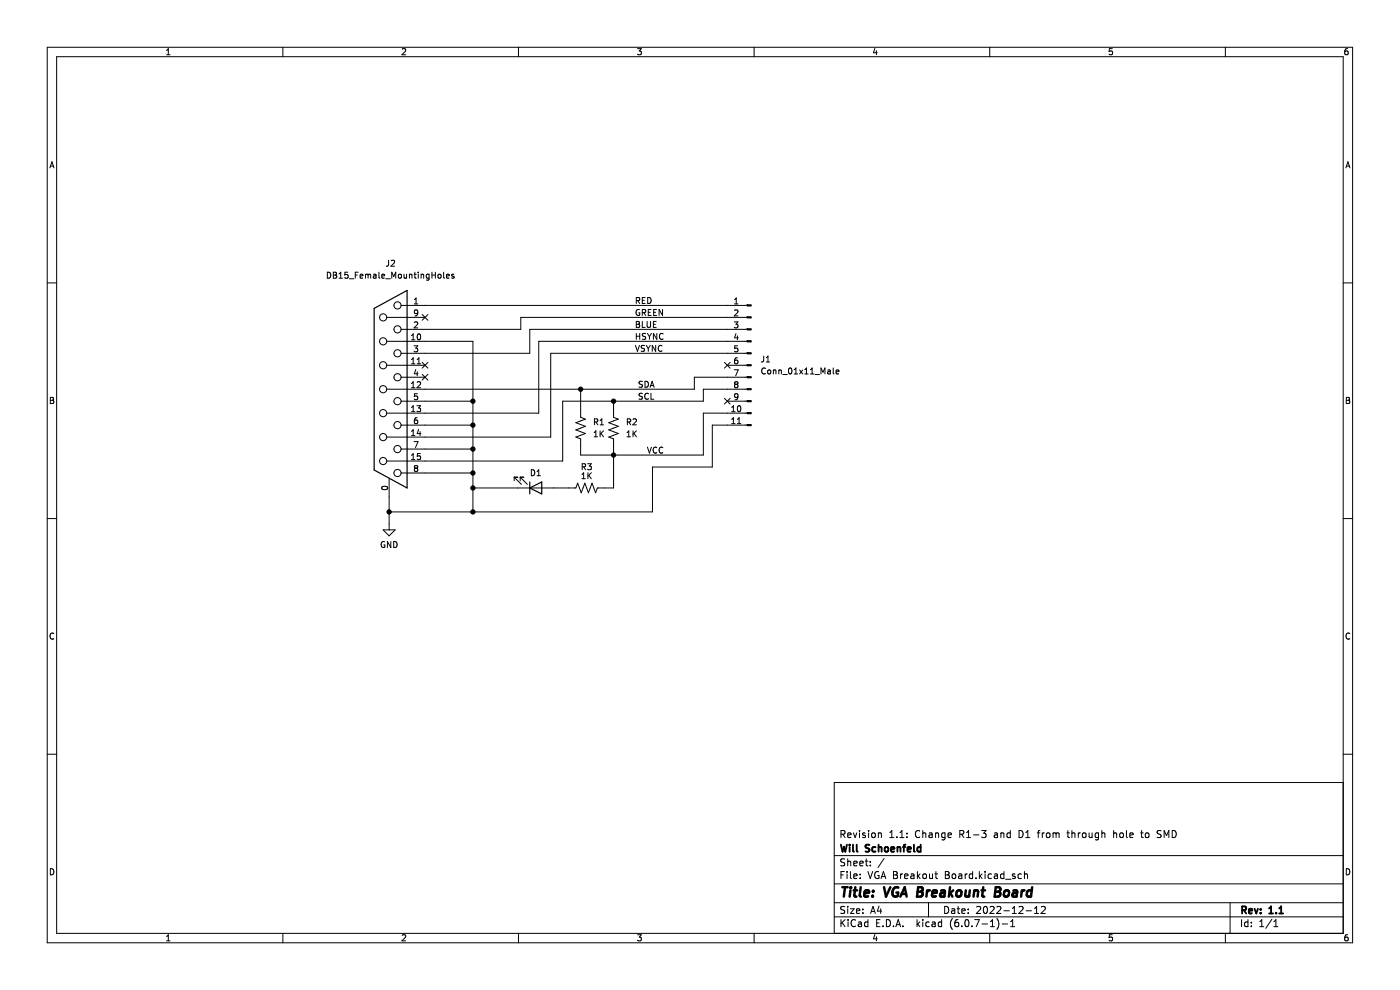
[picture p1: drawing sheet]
<svg xmlns="http://www.w3.org/2000/svg" width="297mm" height="210mm" viewBox="0 0 297 210" stroke-linecap="round" stroke-linejoin="round" font-family="sans-serif">
<path d="M0 0h296.9v210h-296.9z" fill-rule="evenodd" fill="#fff" stroke="#fff" stroke-width=".21"/>
<g fill="none" stroke="#000" stroke-width=".21">
<path d="M10 10h276.9v190h-276.9zM12 12h272.9v186h-272.9zM35.3 11.6h.8M35.3 10.7l.4-.4v1.3M60 10v2M85.3 10.4l.5-.1 .3 .4-.8 .9h.8M110 10v2M135.2 10.3h.9l-.5 .5 .4 .1v.6l-.2 .1-.6-.1M160 10v2M185.6 10.3l-.3 .9h.8M185.9 10.7v.9M210 10v2"/>
<path d="M236 10.3h-.7v.6h.6l.1 .6-.2 .1-.5-.1M260 10v2M285.9 10.3l-.4 .1-.2 .2v.8l.2 .2 .5-.1-.1-.6-.4-.1-.2 .3M10.6 35.6l.4-1.3 .5 1.3M10.7 35.2h.6M285.5 35.6l.4-1.3 .5 1.3M285.6 35.2h.7M69.4 57.7a.64 .64 0 0 1 .8 .7 .64 .64 0 0 1-.8 .6zM70.7 57.7h.4l.3 .3-.3 .3 .3 .2v.3l-.2 .2h-.5zM70.7 58.3h.4M71.9 59h.7M71.9 58.1l.4-.4v1.3"/>
<path d="M73.8 57.7h-.6l-.1 .6h.6l.1 .6-.2 .1-.5-.1M74.1 59.1h1M75.4 58.3h.4M76 57.7h-.6v1.3M76.4 58.6l.6-.1-.1-.3h-.3l-.2 .1 .1 .6h.4M77.5 58.3l.4-.1 .2 .1M77.5 58.2v.8M78.1 58.3l.2-.1h.3v.8M78.1 58.3v.7M79.2 58.2h.5l.1 .8M79.8 58.5l-.6 .2 .2 .3 .4-.1M80.4 57.7v1.1l.2 .2"/>
<path d="M81 58.6l.6-.1-.1-.3h-.3l-.2 .1 .1 .6h.4M81.8 59.1h1M82.4 55.2v1.1l-.4 .2M83 55.3l.5-.1 .2 .4-.8 .9h.8M83.1 59v-1.3l.4 .9 .5-.9v1.3M84.6 58.2h.3l.3 .2v.4l-.3 .2-.4-.2zM85.7 58.2l.1 .7h.5M86.3 58.2v.8M86.9 58.3l.4-.1 .1 .8M86.9 58.2v.8M87.8 58.2h.5M88 57.7v1.1l.3 .2"/>
<path d="M88.7 57.7v.2M88.7 58.2v.8M89.3 58.3l.5-.1 .1 .8M89.3 58.2v.8M91 58.2h-.3l-.3 .2 .1 .5h.5M91 58.2v1l-.2 .2h-.3M91.6 58.3h.8M91.6 57.7v1.3M92.4 57.7v1.3M93 58.2h.3l.3 .2v.4l-.3 .2-.4-.2zM94.1 57.7v1.1l.2 .2M94.7 58.6l.6-.1v-.3h-.4l-.2 .1 .1 .6h.5"/>
<path d="M96.3 58.2h-.3l-.2 .1 .1 .2 .4 .1v.3h-.5M10 60h2M82 77.5h8.2M82 72.4h18.3v36.2M82 67.3h8.2M85.1 64.8h73.4M87.3 72.1h.7M87.3 71.2l.4-.4v1.3M87.3 76.3l.4-.4v1.3M87.3 77.2h.7M87.8 73.4h.8l-.4 .4 .4 .2v.5l-.2 .1-.6-.1M87.9 64.5h.7"/>
<path d="M87.9 63.6l.4-.4v1.3M87.9 68.4l.5-.1 .2 .3-.8 .9h.8M88.2 78.4l-.3 .9h.8M88.5 78.9v.8M88.5 77.2h.7M88.5 76.3l.4-.4v1.3M88.6 70.9l.2-.1a.68 .68 0 0 1 .4 .7 .68 .68 0 0 1-.4 .6l-.3-.5zM88.6 66.3l-.2 .2h-.4v-.6l.4-.2 .2 .3v.7l-.2 .2-.4 .1M89.6 66.7l1.2 1.2M89.6 76.9l1.2 1.2M89.6 79.4l1.2 1.2M90.8 66.7l-1.2 1.2"/>
<path d="M90.8 76.9l-1.2 1.2M90.8 79.4l-1.2 1.2M134.8 73.3l.4 1.2 .5-1.2M135 68.2h.4l.3 .2-.3 .4 .3 .1v.3l-.2 .3h-.5zM135 68.8h.4M135 63.8l.6-.1 .1-.5-.7-.1v1.3M135 70.7v1.3M135 71.3h.7M135.3 63.8l.4 .6M135.7 65.7a.58 .58 0 0 0-.8 .6 .58 .58 0 0 0 .8 .5v-.4h-.2M135.7 70.7v1.3M136.3 66.3l.6-.1v-.4l-.6-.2v1.3"/>
<path d="M136.3 68.2v1.3h.6M136.3 63.7h.4M136.6 66.3l.4 .6M136.7 73.3h-.4l-.3 .2 .1 .3 .6 .2v.4l-.7 .1M136.9 63.1h-.6v1.3h.6M137 70.8l-.5-.1-.2 .3 .1 .3 .5 .2v.4h-.6M137.1 73.3l.4 .6M137.3 68.2v1l.2 .3 .4-.1 .1-.2v-1M137.3 70.7l.5 .7M137.4 63.1a.64 .64 0 0 1 .7 .6 .64 .64 0 0 1-.7 .7zM137.5 66.2h.5M137.5 73.9v.6"/>
<path d="M137.8 71.4v.6M138 73.3l-.5 .6M138.1 65.6h-.6v1.3h.6M138.2 70.7l-.4 .7M138.6 68.8h.4M138.7 66.2h.4M139.1 73.3v1.2l-.7-1.2v1.2M139.2 68.2h-.6v1.3h.6M139.3 65.6h-.6v1.3h.6M139.3 70.7v1.3l-.7-1.3v1.3M140.4 73.4a.56 .56 0 0 0-.8 .5 .56 .56 0 0 0 .8 .5M140.6 65.6v1.3l-.8-1.3v1.3"/>
<path d="M140.7 70.8a.56 .56 0 0 0-.8 .6 .56 .56 0 0 0 .8 .5M153.7 76.9l1.2 1.2M154.3 77.5h4.2M154.9 76.9l-1.2 1.2M155.8 68.3h.8l-.5 .5 .4 .1v.5l-.2 .1-.5-.1M155.8 78.4h.8l-.5 1.3M155.8 64.5h.8M155.8 65.9l.5-.2 .3 .4-.8 .9h.8M155.8 63.6l.4-.4v1.3M156.1 70.8l-.3 .9h.8M156.4 75.9l-.3 .1-.2 .2-.1 .7 .3 .3 .4-.2-.1-.6h-.3l-.3 .2M156.4 71.2v.9"/>
<path d="M156.5 73.4h-.6l-.1 .6 .6-.1 .1 .6-.2 .1-.5-.1M158.5 72.4h-44.2v15.2h-32.3M158.5 74.9h-41.7v17.8h-34.8M158.5 69.9h-46.1v5h-27.3M158.5 67.3h-48v2.6h-25.4M162 75.5v1.1l-.5 .2M162.4 78.2a.56 .56 0 0 0-.8 .5 .56 .56 0 0 0 .8 .5M162.6 76.8h.7M162.6 75.9l.3-.4v1.3M163 78.5h.3l.2 .2v.4l-.2 .2-.4-.2zM164.1 78.6l.5-.1v.8M164.1 78.5v.8"/>
<path d="M165.2 78.6l.5-.1 .1 .8M165.2 78.5v.8M166.1 79.4h.9M167.4 78.2l.2-.1a.68 .68 0 0 1 .4 .6 .68 .68 0 0 1-.4 .6l-.3-.5zM168.5 79.3h.7M168.5 78.4l.3-.3v1.2M169.6 78.5l.7 .8M170.3 78.5l-.7 .8M170.7 79.3h.7M170.7 78.4l.4-.3v1.2M171.9 79.3h.8M171.9 78.4l.4-.3v1.2"/>
<path d="M172.9 79.4h1M174.2 79.3v-1.2l.4 .9 .4-.9v1.2M175.6 78.5h.5l.1 .8M176.2 78.8l-.6 .2 .1 .3h.5M176.8 78.1v1l.1 .2M177.4 78.9l.6-.1-.1-.3h-.3l-.2 .2v.6h.5M284.9 60h2M10.7 84.3h.4l.3 .2-.3 .4 .3 .1v.3l-.2 .3h-.5zM10.7 84.9h.4M85.1 95.3h15.2M85.1 90.2h15.2M85.1 85.1h15.2"/>
<path d="M85.1 80h5.1M87.3 81.3l.4-.3v1.2M87.3 86.4l.4-.3v1.2M87.3 91.5l.4-.4v1.3M87.3 96.6l.4-.4v1.3M87.3 82.2h.7M87.3 87.3h.7M87.3 92.4h.7M87.3 97.5h.7M87.8 93.7h.9l-.6 1.2M88.1 99.3l-.2 .2v.3l.2 .2h.3l.2-.2v-.4l-.2-.1M88.1 99.3l-.2-.2 .2-.3h.4l.1 .2-.2 .3"/>
<path d="M88.1 99.3h.3M88.4 86.1h.8l-.4 .4 .4 .2v.5l-.2 .1-.6-.1M88.5 81.1l.5-.1 .2 .3-.8 .9h.8M88.5 88.6l-.4 .1-.1 .2-.1 .7 .2 .3 .5-.2-.1-.6h-.4l-.2 .2M88.6 83.5h-.6l-.1 .6h.6l.1 .6-.2 .1-.5-.1M88.8 91.1l-.3 .9h.8M89.1 91.6v.8M89.2 96.2h-.6l-.1 .6h.6l.1 .6-.2 .1-.5-.1M112.7 99.6a.64 .64 0 0 1 .8 .7 .64 .64 0 0 1-.8 .6zM123.2 82.6v5.9l1 .4-2 .8 2 .7-2 .8 2 .8-2 .7 1 .4v3.4h26v-8.9h9.3M123.5 99h.6l.1-.5-.7-.1v1.2M123.8 99l.4 .6"/>
<path d="M124.7 98.4h.7l-.4 .5 .4 .1v.5l-.2 .1-.5-.1M126 92.7h.8M126 91.7l.4-.3v1.3M126.1 89.5h.6l.1-.5-.7-.2v1.3M126.4 89.5l.4 .6M127.3 90.1h.7M127.3 89.2l.4-.4v1.3M127.3 91.4v1.3M127.5 91.9l.5 .8M128 91.4l-.7 .7M130.2 85.1v3.4l1 .4-2.1 .8 2.1 .7-2.1 .8 2.1 .8-2.1 .7 1.1 .4v10.4h-3.5l-.3 1-.8-2-.8 2-.7-2-.8 2-.8-2-.3 1h-21.9M133 92.7h.7"/>
<path d="M133 91.7l.4-.3v1.3M133.1 89.5h.6v-.5l-.6-.2v1.3M133.4 89.5l.4 .6M134.3 89l.5-.2 .2 .4-.8 .9h.8M134.3 91.4v1.3M134.5 91.9l.5 .8M135 91.4l-.7 .7M136.3 83.5h-.7v.4l.6 .2 .1 .3-.3 .3-.4-.1M136.3 80.9l-.7 .1v.4l.6 .2 .1 .3-.3 .2h-.4M136.8 80.9a.64 .64 0 0 1 .8 .6 .64 .64 0 0 1-.8 .6zM137.3 94.8l.5 1.3 .4-1.3M137.6 83.5a.56 .56 0 0 0-.8 .6 .56 .56 0 0 0 .8 .5"/>
<path d="M137.9 82.1l.4-1.2 .5 1.2M138 81.8h.6M138.1 83.4v1.3h.6M139.3 95a.56 .56 0 0 0-.8 .5 .56 .56 0 0 0 .8 .5M140.6 95a.56 .56 0 0 0-.8 .5 .56 .56 0 0 0 .8 .5M153.7 84.5l1.2 1.2M154.3 85.1h4.2M154.9 84.5l-1.2 1.2M155.2 87.3h.7M155.2 89.9h.7M155.2 86.4l.4-.3v1.2M155.2 89l.4-.4v1.3"/>
<path d="M156.1 81.5l-.3 .3v.2l.3 .2h.2l.3-.2-.1-.4-.2-.1M156.1 81.5l-.3-.2 .3-.3h.2l.3 .2-.3 .3M156.1 81.5h.2M156.4 89.9h.8M156.4 89l.4-.4v1.3M156.6 86.2l.1-.1a.68 .68 0 0 1 .5 .6 .68 .68 0 0 1-.5 .6l-.3-.5zM156.6 84.1l-.3 .2-.4-.1v-.6l.4-.1 .3 .3-.1 .7-.2 .2-.4 .1M158.5 82.6h-9.3v2.5h-29.8v12.7h-37.4M158.5 90.2h-7.4v8.9h-12.7v9.5h-55.9M158.5 80h-11.2v2.6h-65.3M285.6 84.3h.4l.3 .2-.3 .4 .3 .1 .1 .3-.3 .3h-.5zM285.6 84.9h.4"/>
<path d="M10 110h2M81.1 103.3a.61 .61 0 0 1 .7-.2 .61 .61 0 0 1 .4 .6 .75 .75 0 0 1-1.2-.3zM81.3 112.4h2.5l-1.3 1.3zM81.6 114.9a.58 .58 0 0 0-.8 .6 .58 .58 0 0 0 .8 .5v-.4h-.2M82.5 101.6v10.8M82.9 114.9v1.2l-.7-1.2v1.2M83.5 114.9a.64 .64 0 0 1 .7 .6 .64 .64 0 0 1-.7 .6zM85.1 100.3h15.2M109.1 101.2l1.5 1.5M109.1 101.2h.7M109.1 101.2v.8M110.4 101.2h.7"/>
<path d="M110.4 101.2l1.5 1.5M110.4 101.2v.8M113.9 100.9h.8M113.9 100l.4-.4v1.3M123.5 101.5h.7M123.5 100.6l.3-.3v1.2M124.7 100.3v1.2M124.9 100.8l.5 .7M125.4 100.3l-.7 .7M284.9 110h2M11.4 134.4a.58 .58 0 0 0-.8 .5 .58 .58 0 0 0 .8 .6M286.4 134.4a.58 .58 0 0 0-.9 .5 .58 .58 0 0 0 .9 .6"/>
<path d="M10 160h2M284.9 160h2M178.4 177l.7-.1 .2-.2-.1-.4-.8-.1v1.5M178.8 177l.5 .7M179.8 177.2l.8-.2-.1-.3h-.4l-.3 .2 .1 .7h.6M181.1 176.7l.3 1 .4-1M182.3 176.2v.1M182.3 176.7v1M183.6 176.7h-.4l-.2 .2 .1 .2 .5 .1v.4h-.6M184.3 176.2v.1M184.3 176.7v1M185 176.8l.2-.1 .4 .1 .1 .6-.1 .2-.4 .1-.2-.2z"/>
<path d="M186.3 176.8l.3-.1h.3l.1 1M186.3 176.7v1M188.8 177.7h.8M188.8 176.6l.4-.4v1.5M190.3 177.5v.2M190.9 177.7h.9M190.9 176.6l.4-.4v1.5M192.4 176.7v.2M192.4 177.5v.2M195.1 176.3a.71 .71 0 0 0-1 .5 .71 .71 0 0 0 .7 .9l.3-.2M195.8 176.2v1.5M195.8 176.8l.2-.1h.3l.1 1"/>
<path d="M197.1 176.7h.6l.1 1M197.8 177l-.5 .1-.3 .2 .3 .4 .5-.1M198.5 176.8l.2-.1h.3l.1 1M198.5 176.7v1M200.5 176.7h-.5l-.2 .3 .1 .6h.6M200.5 176.7v1.2l-.3 .3-.4-.1M201.1 177.2l.7-.2v-.3h-.5l-.2 .2 .1 .7h.6M203.6 177l.7-.1 .2-.2-.1-.4-.8-.1v1.5M204 177l.5 .7M205 177.7h.9M205 176.6l.5-.4v1.5M206.5 177.1h1.2"/>
<path d="M208.3 176.2h.9l-.5 .5 .4 .2v.6l-.2 .2-.6-.2M211 176.7h.5l.1 1M211.6 177l-.5 .1-.2 .2 .2 .4 .5-.1M212.3 176.7v1M212.3 176.8l.2-.1h.4l.1 1M214.3 176.7h-.4l-.3 .3 .2 .6h.5M214.3 176.2v1.5M216.2 176.2a.76 .76 0 0 1 .9 .7 .76 .76 0 0 1-.9 .8zM217.6 177.7h.9M217.6 176.6l.4-.4v1.5M220 176.7h.6M220.6 176.2l-.3 .2v1.3"/>
<path d="M221.1 176.7v1M221.5 176.7l-.4 .3M222 176.8l.3-.1 .4 .1 .1 .6-.2 .2-.3 .1-.3-.2zM223.4 176.8l.4-.1 .2 .2M223.4 176.7v1M224 176.9l.3-.2h.3l.1 1M224 176.9v.8M226.3 176.7h.6M226.5 176.2v1.3l.4 .2M227.4 176.8l.2-.1h.4v1M227.4 176.2v1.5M228.8 176.7v1"/>
<path d="M229.2 176.7l-.4 .3M229.7 176.8l.2-.1 .4 .1 .1 .6-.1 .2-.4 .1-.2-.2zM231 176.7l.1 .9 .4 .1 .2-.2M231.7 176.7v1M233 176.7h-.4l-.3 .3 .2 .6h.5M233 176.7v1.2l-.2 .3-.4-.1M233.8 176.8l.2-.1h.3l.1 1M233.8 176.2v1.5M236.3 176.8l.2-.1h.3l.1 1M236.3 176.2v1.5M237.6 176.8l.2-.1 .5 .1v.6l-.1 .2-.4 .1-.2-.2zM239 176.2v1.3l.2 .2"/>
<path d="M239.7 177.2l.7-.2-.1-.3h-.4l-.2 .2 .1 .7h.5M242 176.7h.5M242.2 176.2v1.3l.3 .2M243 176.8l.3-.1 .4 .1 .1 .6-.2 .2-.3 .1-.3-.2zM246.3 176.2h-.5l-.3 .1v.4l.7 .3 .1 .4-.3 .3-.5-.1M247 177.7v-1.5l.5 1 .5-1v1.5M248.7 176.2a.76 .76 0 0 1 .8 .7 .76 .76 0 0 1-.8 .8zM284.9 166h-107.9v32M10.7 184.3a.66 .66 0 0 1 .7 .6 .66 .66 0 0 1-.7 .7zM35.3 198.6l.4-.3v1.3M35.3 199.6h.8M60 198v2"/>
<path d="M85.3 198.4l.5-.1 .3 .3-.8 1h.8M110 198v2M135.2 198.3h.9l-.5 .5 .4 .1v.6l-.2 .1-.6-.1M160 198v2M177 194.5h107.9M177 191.5h107.9M177 187.5h107.9M177 181.5h107.9M178.4 185.6h.5M178.4 195.1v1.5M178.6 195.7l.7 .9M179.1 184.9h-.7v1.5"/>
<path d="M179.2 192.3h-.6l-.2 .1v.4l.7 .3 .1 .4-.3 .3-.6-.1M179.2 182.2h-.6l-.2 .1v.4l.7 .3 .1 .4-.3 .3-.6-.1M179.3 195.1l-.9 .8M179.7 184.9v.1M179.7 185.4v1M179.8 182.2v1.5M179.8 192.3v.1M179.8 192.8v1M179.8 182.8l.3-.1h.3l.1 1M179.9 195.1v.1M179.9 195.6v1M180.4 192.8h.8l-.8 1h.8"/>
<path d="M180.4 184.9v1.3l.2 .2M181.1 185.9l.7-.2v-.3h-.5l-.2 .2 .1 .7h.6M181.1 183.2l.7-.2v-.3h-.5l-.2 .2 .1 .7h.6M181.5 195.2a.71 .71 0 0 0-1 .5 .71 .71 0 0 0 .7 .9l.3-.2M181.7 193.3l.7-.2-.1-.3h-.4l-.2 .2 .1 .7h.5M182.1 195.6h.6l.1 1M182.4 183.2l.7-.2v-.3h-.5l-.2 .2 .1 .7h.6M182.5 186.2v.2M182.5 185.4v.2M182.8 195.9l-.5 .1-.2 .2 .2 .4 .5-.1M183.1 192.8v.2M183.1 193.6v.2"/>
<path d="M183.6 182.7h.5M183.8 182.2v1.3l.3 .2M184.1 195.6h-.4l-.3 .3 .2 .6h.5M184.1 195.1v1.5M184.1 184.9l.5 1.5 .5-1.5M184.6 183.5v.2M184.6 182.7v.2M184.7 193.8l.5-1.5 .5 1.5M184.8 193.3h.8M185.6 198.2l-.3 .9h.8M185.9 198.7v.9M186 195.8h.5"/>
<path d="M186.4 184.9a.7 .7 0 0 0-.9 .7 .7 .7 0 0 0 .9 .7l.1-.6h-.3M186.5 192.2l-.4 1.1h1M186.7 195.1h-.7v1.5h.7M186.8 192.8v1M186.9 186.4l.5-1.5 .5 1.5M187.1 185.9h.7M187.3 196.4v.2M187.6 182.1l-1.3 1.9M188.1 195.1a.76 .76 0 0 1 .8 .7 .76 .76 0 0 1-.8 .8zM189.6 185.6h.5M189.6 196.4v.2M189.6 184.9h.5l.2 .3-.2 .4 .2 .1 .1 .4-.3 .3h-.5z"/>
<path d="M190.1 196.6l.5-1.5 .5 1.5M190.2 196.1h.7M191.1 185.4v1M191.5 185.4l-.4 .3M191.5 196.4v.2M191.9 185.9l.7-.2-.1-.3h-.4l-.2 .2 .1 .7h.5M193.3 185.4h.5l.1 1M193.9 185.7l-.5 .1-.2 .2 .2 .4 .5-.1M194.5 195.1v1.5M194.6 184.9v1.5M194.7 196l.4 .6M194.8 185.8l.4 .6"/>
<path d="M195.1 195.6l-.6 .5M195.2 185.4l-.6 .5M195.8 195.1v.1M195.8 195.6v1M195.8 185.5l.2-.1 .5 .1v.6l-.1 .2-.4 .1-.2-.2zM197 191.5v3M197.1 195.6h-.4l-.3 .3 .1 .6h.6M197.2 185.4l.1 .9 .3 .1 .2-.2M197.8 195.6h.5l.1 1M197.8 185.4v1M198.3 185.4h.6M198.4 195.9l-.5 .1-.2 .2 .2 .4 .5-.1"/>
<path d="M198.5 184.9v1.3l.4 .2M199.8 195.6h-.5l-.3 .3 .2 .6h.6M199.8 195.1v1.5M200.4 192.3a.76 .76 0 0 1 .9 .7 .76 .76 0 0 1-.9 .8zM200.5 185.6h.5M200.5 184.9h.5l.3 .3-.3 .4 .3 .1 .1 .4-.3 .3h-.6zM201.9 192.8h.6v1M202 185.5l.3-.1 .4 .1 .1 .6-.2 .2-.3 .1-.3-.2zM202 194.9a1.72 1.72 0 0 0 0 2.2M202.5 193.1l-.5 .1-.2 .2 .2 .4 .5-.1M203 192.8h.6M203.3 192.3v1.3l.3 .2"/>
<path d="M203.3 195.1h-.5a1.01 1.01 0 0 0 0 1.5l.5-.2 .1-.5-.3-.3-.4 .1-.2 .2M203.4 185.4h.6v1M204 193.3l.8-.2-.1-.3h-.4l-.3 .2 .1 .7h.6M204 196.4v.2M204 185.7l-.5 .1-.2 .2 .2 .4 .5-.1M204.8 185.4v1M204.8 195.2l.2-.1a.8 .8 0 0 1 .6 .7 .8 .8 0 0 1-.6 .8l-.3-.6zM205.2 185.4l-.4 .3M205.4 193.6v.2M205.4 192.8v.2M206.2 196.4v.2M206.3 185.4h-.4l-.3 .3 .2 .6h.5"/>
<path d="M206.3 184.9v1.5M206.8 195.1h1l-.7 1.5M207 186.2v.2M207.2 192.4l.6-.1 .2 .4-.9 1.1h.9M207.8 184.9v1.5M207.9 185.8l.4 .6M208.3 196h1.2M208.3 185.4l-.5 .5M208.8 192.4l.2-.1a.8 .8 0 0 1 .5 .7 .8 .8 0 0 1-.5 .8l-.4-.6zM209 184.9v.1M209 185.4v1M210 198v2"/>
<path d="M210 192.4l.6-.1 .3 .4-.9 1.1h.9M210.1 196.6h.9M210.1 195.5l.4-.4v1.5M210.3 185.4h-.4l-.3 .3 .2 .6h.5M211 185.4h.5l.1 1M211.5 192.4l.5-.1 .3 .4-.9 1.1h.9M211.5 194.9a1.72 1.72 0 0 1 0 2.2M211.6 185.7l-.5 .1-.2 .2 .2 .4 .5-.1M212.6 196h1.2M213 193.2h1.1M213 185.4h-.5l-.2 .3 .1 .6h.6M213 184.9v1.5"/>
<path d="M213.3 186.5h1.2M214.4 196.6h.9M214.4 195.5l.4-.4v1.5M214.8 193.8h.8M214.8 192.7l.4-.4v1.5M215.3 185.4h-.3l-.2 .2v.2l.5 .1v.4h-.5M216.2 192.4l.6-.1 .2 .4-.9 1.1h.9M216.7 185.4h-.4l-.3 .3 .1 .6h.6M217.3 185.5l.2-.1h.4l.1 1M217.3 184.9v1.5M217.7 193.2h1.1M219.5 193.8h.8"/>
<path d="M219.5 192.7l.4-.4v1.5M220.9 192.4l.6-.1 .3 .4-1 1.1h1M236 198.3h-.7v.6l.6-.1 .1 .7-.2 .1-.5-.1M260 198v2M261 191.5v6.5M263.4 195.1v1.5M264.7 195.6h-.4l-.3 .3 .2 .6h.5M264.7 195.1v1.5M265.5 196.4v.2M265.5 195.6v.2M267.2 196.6h.9M267.2 195.5l.5-.4v1.5"/>
<path d="M269.8 195l-1.3 1.9M270.2 196.6h.9M270.2 195.5l.5-.4v1.5M285.6 184.3a.66 .66 0 0 1 .8 .6 .66 .66 0 0 1-.8 .7zM285.9 198.3h-.4l-.2 .3v.7l.2 .3 .5-.1-.1-.7h-.4l-.2 .2"/>
<circle cx="81.3" cy="77.5" r=".76"/>
<circle cx="81.3" cy="67.3" r=".76"/>
<circle cx="81.3" cy="72.4" r=".76"/>
<circle cx="84.3" cy="74.9" r=".76"/>
<circle cx="84.3" cy="69.9" r=".76"/>
<circle cx="84.3" cy="64.8" r=".76"/>
<circle cx="81.3" cy="92.7" r=".76"/>
<circle cx="81.3" cy="82.6" r=".76"/>
<circle cx="81.3" cy="87.6" r=".76"/>
<circle cx="81.3" cy="97.8" r=".76"/>
<circle cx="84.3" cy="85.1" r=".76"/>
<circle cx="84.3" cy="95.3" r=".76"/>
<circle cx="84.3" cy="80" r=".76"/>
<circle cx="84.3" cy="90.2" r=".76"/>
<circle cx="84.3" cy="100.3" r=".76"/>
</g>
<g fill="none" stroke="#000" stroke-width=".39">
<path d="M178.4 179.2l.3 1.5 .3-1.1 .3 1.1 .4-1.5M180.2 179.2v.1M180.2 179.7v1M181 179.2v1.3l.2 .2M181.7 179.2v1.3l.3 .2M184.5 179.2h-.6l-.2 .1v.4l.6 .3 .2 .4-.3 .3-.6-.1M185.7 179.7h-.4l-.3 .3 .2 .6h.5M186.4 179.8l.2-.1h.4v1M186.4 179.2v1.5M187.7 179.8l.3-.1 .4 .1 .1 .6-.2 .2-.3 .1-.3-.2zM190.4 179.8l.2-.1h.4v1M190.4 179.7v1"/>
<path d="M191.5 179.7h.6M192.1 179.2l-.4 .2v1.3M193.9 179.2v1.3l.2 .2M195.3 179.7h-.4l-.3 .3 .1 .6h.6M195.3 179.2v1.5M189 180.2l.7-.2v-.3h-.5l-.2 .2 .1 .7h.6M192.5 180.2l.7-.2v-.3h-.5l-.2 .2 .1 .7h.6M263.5 193.1l.7-.1 .2-.2-.1-.4-.8-.1v1.5M263.9 193.1l.5 .7M264.9 193.3l.7-.2v-.3h-.5l-.2 .2 .1 .7h.6M266.1 192.8l.4 1 .4-1M267.4 193.6v.2"/>
<path d="M267.4 192.8v.2M269.2 193.8h.9M269.2 192.7l.4-.4v1.5M270.7 193.6v.2M271.4 193.8h.8M271.4 192.7l.4-.4v1.5"/>
</g>
<g fill="none" stroke="#000" stroke-width=".52">
<path d="M178.7 188.2h1.1M179.3 188.2l-.3 2M180.4 188.9l-.2 1.3M180.5 188.2v.2M181.1 188.9h.7M181.5 188.2l-.3 1.7 .1 .2 .4 .1M182.6 188.2l-.2 1.7 .2 .3M183.4 189.5l1-.2-.1-.3-.6-.1-.3 .2v1h.8M185.1 190v.2M185.3 189l-.1 .1M187.5 188.2l.5 2 .9-2M190.6 188.3a1.02 1.02 0 0 0-1.2 .6 1.02 1.02 0 0 0 .5 1.3l.6-.2v-.7h-.3"/>
<path d="M191 190.2l.9-2 .4 2M191.3 189.6h.9M194.7 189.1h.6M194.8 188.2h.6l.3 .2 .1 .4-.5 .3 .3 .1a.58 .58 0 0 1-.3 1h-.8zM196.7 188.9l-.2 1.3M197.3 188.9l-.4 .1-.3 .2M197.8 189.5l.9-.2v-.3h-.8l-.2 .9 .3 .3 .5-.1M199.6 189h.8l-.1 1.2M200.4 189.3l-.6 .1a.4 .4 0 0 0-.4 .4 .4 .4 0 0 0 .3 .4l.7-.1M201.5 188.2l-.2 2M201.6 189.4l.5 .8M202.2 188.9l-.8 .7"/>
<path d="M203.1 189.1l.1-.1a.5 .5 0 0 1 .8 .2l-.1 .6-.2 .3a.5 .5 0 0 1-.8-.3zM204.9 188.9l-.1 1.2 .5 .1 .3-.2M205.7 188.9l-.1 1.3M206.7 189.1l.3-.2 .4 .1v1.2M206.7 188.9l-.2 1.3M208.2 188.9h.8M208.6 188.2l-.2 1.7v.2l.4 .1M211.1 189.1h.7M211.3 188.2h.6l.3 .2v.4l-.4 .3 .3 .1a.58 .58 0 0 1-.3 1h-.8zM213.1 189.1l.2-.1a.5 .5 0 0 1 .8 .2l-.1 .6-.2 .3a.5 .5 0 0 1-.8-.3zM215 189h.7v1.2M215.8 189.3l-.7 .1a.4 .4 0 0 0-.3 .4 .4 .4 0 0 0 .2 .4l.7-.1"/>
<path d="M216.8 188.9l-.2 1.3M217.4 188.9l-.4 .1-.3 .2M218.9 189a.66 .66 0 0 0-1 .2l-.1 .6 .2 .3h.7M219 188.2l-.3 2"/>
</g>
<path d="M79.4 65.4l7-3.8v41.9l-7-3.8zM112.4 102.2v2.6M112.4 103.5l2.5-1.3v2.6z" fill="none" stroke="#000" stroke-width=".25"/>
<g fill="#000" stroke="#000" stroke-width=".21">
<path d="M158.5 79.9h.9v.2h-.9z" fill-rule="evenodd"/>
<path d="M158.5 77.4h.9v.2h-.9z" fill-rule="evenodd"/>
<path d="M158.5 74.8h.9v.3h-.9z" fill-rule="evenodd"/>
<path d="M158.5 72.3h.9v.2h-.9z" fill-rule="evenodd"/>
<path d="M158.5 69.7h.9v.3h-.9z" fill-rule="evenodd"/>
<path d="M158.5 67.2h.9v.3h-.9z" fill-rule="evenodd"/>
<path d="M158.5 64.7h.9v.2h-.9z" fill-rule="evenodd"/>
<path d="M158.5 90.1h.9v.2h-.9z" fill-rule="evenodd"/>
<path d="M158.5 87.5h.9v.3h-.9z" fill-rule="evenodd"/>
<path d="M158.5 85h.9v.2h-.9z" fill-rule="evenodd"/>
<path d="M158.5 82.4h.9v.3h-.9z" fill-rule="evenodd"/>
<circle cx="100.3" cy="85.1" r=".46"/>
<circle cx="100.3" cy="90.2" r=".46"/>
<circle cx="100.3" cy="95.3" r=".46"/>
<circle cx="123.2" cy="82.6" r=".46"/>
<circle cx="130.2" cy="96.5" r=".46"/>
<circle cx="130.2" cy="85.1" r=".46"/>
<circle cx="82.5" cy="108.6" r=".46"/>
<circle cx="100.3" cy="100.3" r=".46"/>
<circle cx="100.3" cy="108.6" r=".46"/>
<circle cx="100.3" cy="103.5" r=".46"/>
</g>
</svg>
